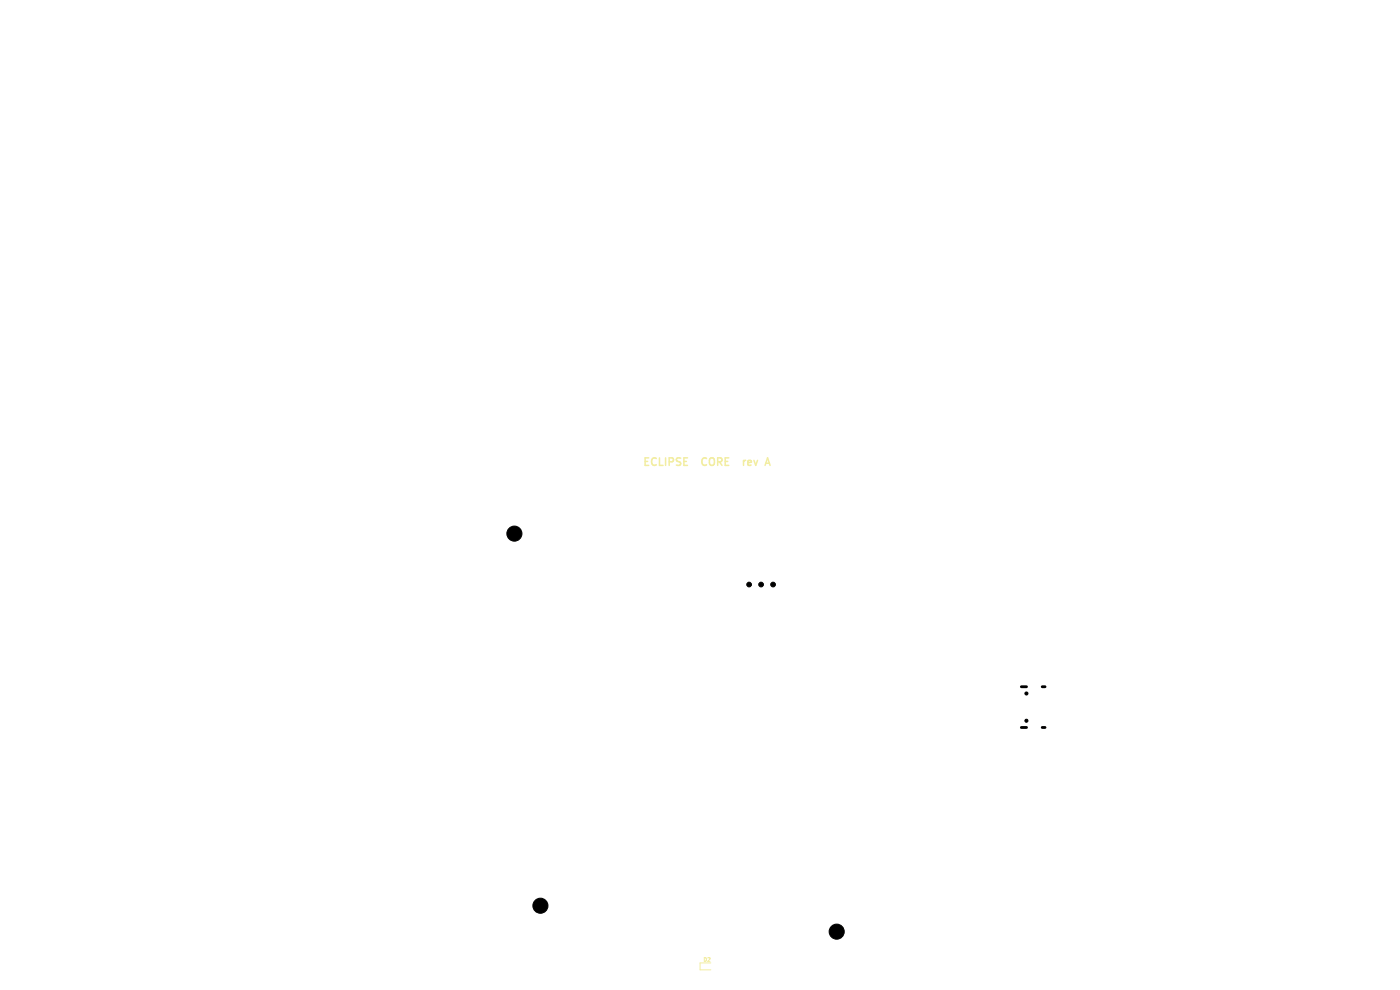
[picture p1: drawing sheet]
<svg xmlns="http://www.w3.org/2000/svg" width="297mm" height="210mm" viewBox="0 0 297 210" stroke-linecap="round" stroke-linejoin="round" font-family="sans-serif">
<defs><g id="words">
<g font-size="2.2" fill="#f2eda1">
<text x="136.2" y="99.3">ECLIPSE</text>
<text x="149.6" y="99.3">CORE</text>
<text x="159.6" y="99.3">rev</text>
</g>
<text font-size="1.1" fill="#f2eda1" x="149.1" y="204.2">D2</text>
</g></defs>
<path d="M157.7 97.7v1M158.2 97.7l-.5 .3M159.2 97.7h-.3l-.3 .2 .1 .7 .5 .1M159.4 98l-.8 .2M162.3 98.7l.5-1.6 .6 1.6" fill="none" stroke="#f2eda1" stroke-width=".32"/>
<path d="M150.8 204.3h-2.3v1.4h2.3" fill="none" stroke="#f2eda1" stroke-width=".21"/>
<g fill="#000" stroke="#000" stroke-width=".21">
<circle cx="109.1" cy="113.2" r="1.6"/>
<circle cx="158.9" cy="124" r=".5"/>
<circle cx="161.5" cy="124" r=".5"/>
<circle cx="164" cy="124" r=".5"/>
<circle cx="217.7" cy="152.9" r=".32"/>
<circle cx="217.7" cy="147.1" r=".32"/>
<circle cx="114.6" cy="192.1" r="1.6"/>
<circle cx="177.5" cy="197.6" r="1.6"/>
</g>
<path d="M216.7 145.7h1.1M216.7 154.3h1.1M221.1 145.7h.6M221.1 154.3h.6" fill="none" stroke="#000" stroke-width=".6"/>
<use href="#words"/>
</svg>
